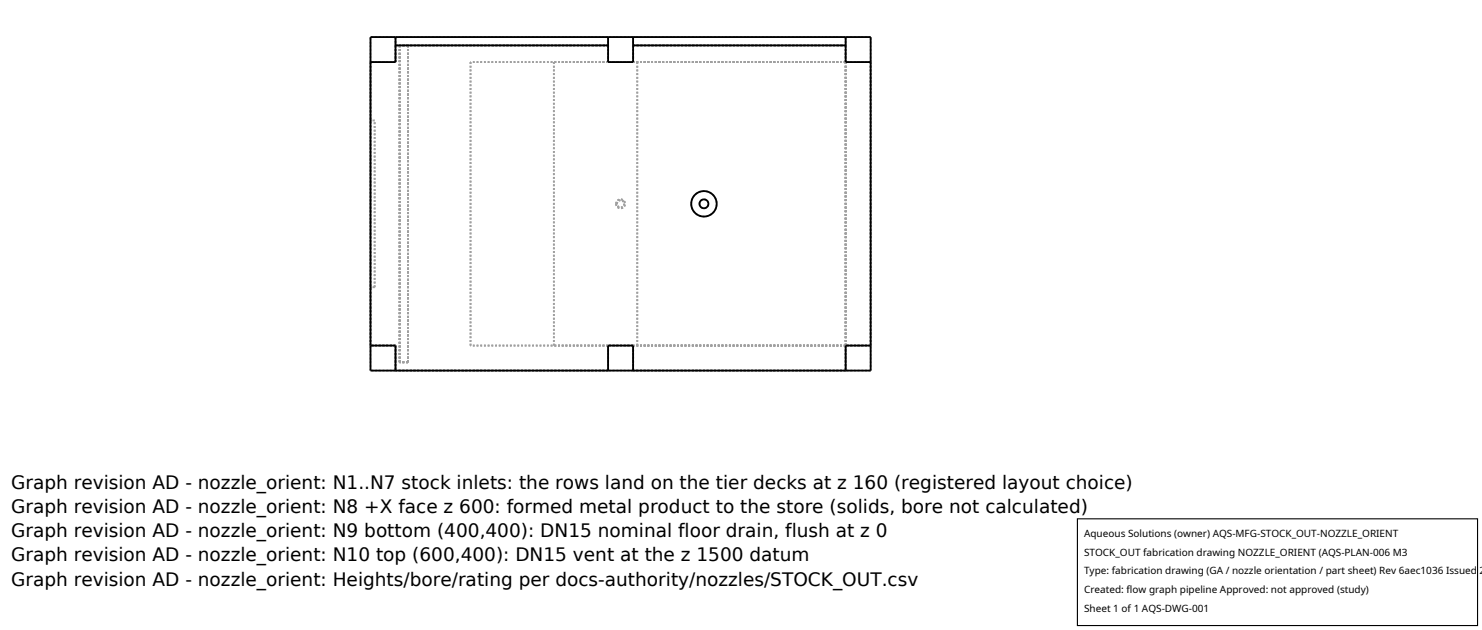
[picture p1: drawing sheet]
<svg xmlns="http://www.w3.org/2000/svg" width="212mm" height="90mm" viewBox="0 0 212 90" stroke-linecap="round" stroke-linejoin="round" font-family="sans-serif">
<defs><g id="words">
<g font-size="2.6">
<text x="1.6" y="69.8">Graph revision AD - nozzle_orient: N1..N7 stock inlets: the rows land on the tier decks at z 160 (registered layout choice)</text>
<text x="1.6" y="73.3">Graph revision AD - nozzle_orient: N8 +X face z 600: formed metal product to the store (solids, bore not calculated)</text>
<text x="1.6" y="76.7">Graph revision AD - nozzle_orient: N9 bottom (400,400): DN15 nominal floor drain, flush at z 0</text>
<text x="1.6" y="80.2">Graph revision AD - nozzle_orient: N10 top (600,400): DN15 vent at the z 1500 datum</text>
<text x="1.6" y="83.6">Graph revision AD - nozzle_orient: Heights/bore/rating per docs-authority/nozzles/STOCK_OUT.csv</text>
</g>
<g font-size="1.4">
<text x="154.8" y="76.6">Aqueous Solutions (owner) AQS-MFG-STOCK_OUT-NOZZLE_ORIENT</text>
<text x="154.8" y="79.3">STOCK_OUT fabrication drawing NOZZLE_ORIENT (AQS-PLAN-006 M3</text>
<text x="154.8" y="82">Type: fabrication drawing (GA / nozzle orientation / part sheet) Rev 6aec1036 Issued 2</text>
<text x="154.8" y="84.7">Created: flow graph pipeline Approved: not approved (study)</text>
<text x="154.8" y="87.4">Sheet 1 of 1 AQS-DWG-001</text>
</g>
</g></defs>
<g fill="none" stroke="#a0a0a0" stroke-width=".26" stroke-dasharray=".3 .3" stroke-linecap="butt">
<path d="M52.9 8.9v-3.6M52.9 17.2v-8.3M52.9 17.2h.6M53.5 17.2h-.6M56.5 6.5h30.3M56.5 6.5v2.4M56.5 8.9h-3.6M56.5 5.3h-3.6M56.5 5.3v1.2M56.5 8.9v-3.6M58.3 6.5h-1.2M86.8 6.5v2.4"/>
<path d="M86.8 5.3h-30.3M86.8 8.9h-19.6M86.8 8.9h-7.7M86.8 5.3v1.2M86.8 8.9v-3.6M86.8 6.5h-30.3M90.4 6.5h30.4M90.4 6.5v2.4M90.4 8.9h-3.6M90.4 5.3h-3.6M90.4 5.3v1.2M90.4 8.9v-3.6"/>
<path d="M120.8 6.5v2.4M120.8 5.3h-30.4M120.8 8.9v-3.6M120.8 8.9h-29.8M120.8 5.3v1.2M120.8 6.5h-30.4M120.8 8.9h-30.4M124.4 8.9v-3.6M124.4 8.9h-3.6M124.4 5.3h-3.6M88 29.1l.2-.4 .4-.2 .5 .1 .2 .5-.2 .4-.4 .2-.5-.1-.2-.5M88.1 29.1l.2-.3 .3-.2 .4 .1 .2 .4-.2 .3-.4 .2-.3-.1-.2-.4"/>
<path d="M98.7 29.1l.2-.7 .4-.6 .6-.4 .6-.1 .7 .1 .6 .4 .4 .6 .2 .7-.2 .7-.4 .6-.6 .4-.7 .1-.6-.1-.6-.4-.4-.6-.2-.7M99.9 29.1l.2-.4 .4-.2 .5 .1 .2 .5-.2 .4-.4 .2-.5-.1-.2-.5M52.9 49.3v-40.4M52.9 52.9v-3.6M52.9 49.3v-8.3M52.9 41v-23.8M52.9 41h.6M53.5 41v-23.8M53.5 41h-.6M56.5 52.9h-3.6M56.5 49.3h-3.6M56.5 49.3v3.6"/>
<path d="M56.5 52.9v-3.6M57.1 51.7v-45.2M58.3 51.7v-45.2M58.3 51.7h-1.2M67.2 49.3v-40.4M79.1 49.3v-40.4M86.8 52.9h-30.3M86.8 49.3v3.6M86.8 52.9v-3.6M86.8 49.3h-19.6M86.8 49.3h-7.7M90.4 52.9h-3.6"/>
<path d="M90.4 49.3h-3.6M90.4 49.3v3.6M90.4 52.9v-3.6M91 49.3v-40.4M120.8 52.9h-30.4M120.8 49.3v3.6M120.8 49.3v-40.4M120.8 52.9v-3.6M120.8 49.3h-29.8M120.8 49.3h-30.4M124.4 49.3v-40.4M124.4 52.9v-3.6"/>
<path d="M124.4 52.9h-3.6M124.4 49.3h-3.6"/>
</g>
<g fill="none" stroke="#000" stroke-width=".26">
<path d="M52.9 5.3h71.5v47.6h-71.5zM56.5 5.3v3.6h-3.6M56.5 6.5h30.3M86.8 5.3v3.6h3.6v-3.6M90.4 6.5h30.4M120.8 5.3v3.6h3.6M52.9 49.3h3.6v3.6M86.8 52.9v-3.6h3.6v3.6M124.4 49.3h-3.6v3.6"/>
<circle cx="100.5" cy="29.1" r="1.82"/>
<circle cx="100.5" cy="29.1" r=".63"/>
</g>
<path d="M153.9 74.1h57.1v15.2h-57.1z" fill="#fff" stroke="#000" stroke-width=".16"/>
<use href="#words"/>
</svg>
